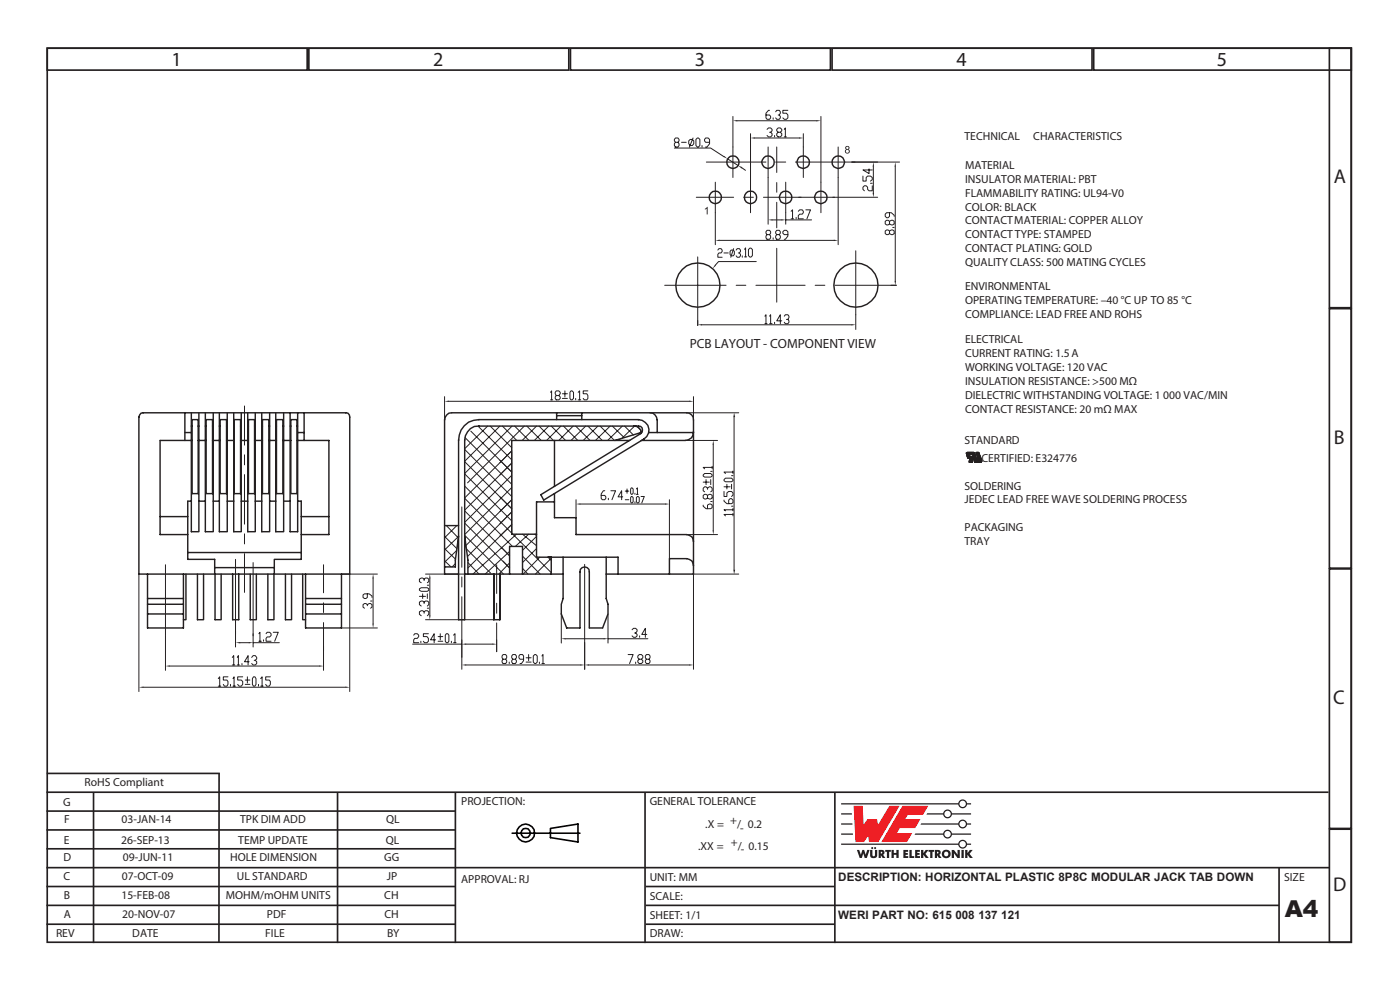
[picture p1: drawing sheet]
<svg xmlns="http://www.w3.org/2000/svg" width="297mm" height="210mm" viewBox="0 0 297 210" stroke-linecap="round" stroke-linejoin="round" font-family="sans-serif">
<defs><g id="words">
<text font-size="4.9" fill="#231f20" x="272.6" y="194.5">A4</text>
<g font-size="4.2" fill="#231f20">
<text x="36.4" y="14">1</text>
<text x="91.9" y="14">2</text>
<text x="147.4" y="14">3</text>
<text x="202.9" y="14">4</text>
<text x="258.2" y="14">5</text>
<text x="282.9" y="38.8">A</text>
<text x="282.9" y="94.1">B</text>
<text x="282.8" y="149.3">C</text>
<text x="282.8" y="189">D</text>
</g>
<text font-size="2.8" fill="#231f20" x="146.3" y="73.8">PCB LAYOUT - COMPONENT VIEW</text>
<g font-size="2.5" fill="#231f20">
<text x="204.6" y="29.8">TECHNICAL</text>
<text x="219.2" y="29.8">CHARACTERISTICS</text>
<text x="204.7" y="35.8">MATERIAL</text>
<text x="204.7" y="38.7">INSULATOR MATERIAL: PBT</text>
<text x="204.7" y="41.7">FLAMMABILITY RATING: UL94-V0</text>
<text x="204.7" y="44.7">COLOR: BLACK</text>
<text x="204.7" y="47.6">CONTACTMATERIAL: COPPER ALLOY</text>
<text x="204.7" y="50.6">CONTACT TYPE: STAMPED</text>
<text x="204.7" y="53.5">CONTACT PLATING: GOLD</text>
<text x="204.7" y="56.5">QUALITY CLASS: 500 MATING CYCLES</text>
<text x="204.7" y="61.5">ENVIRONMENTAL</text>
<text x="204.7" y="64.5">OPERATING TEMPERATURE: –40 °C UP TO 85 °C</text>
<text x="204.7" y="67.4">COMPLIANCE: LEAD FREEAND ROHS</text>
<text x="204.7" y="75.7">CURRENT RATING: 1.5A</text>
<text x="204.7" y="72.7">ELECTRICAL</text>
<text x="204.7" y="78.6">WORKING VOLTAGE: 120 VAC</text>
<text x="204.7" y="81.6">INSULATION RESISTANCE: &gt;500 MΩ</text>
<text x="204.7" y="84.6">DIELECTRIC WITHSTANDING VOLTAGE: 1 000 VAC/MIN</text>
<text x="204.7" y="87.5">CONTACT RESISTANCE: 20 mΩ MAX</text>
<text x="204.6" y="94.2">STANDARD</text>
<text x="208.2" y="97.9">CERTIFIED: E324776</text>
<text x="204.6" y="103.8">SOLDERING</text>
<text x="204.6" y="106.8">JEDEC LEAD FREE WAVE SOLDERING PROCESS</text>
<text x="204.6" y="112.7">PACKAGING</text>
<text x="204.6" y="115.7">TRAY</text>
<text x="17.9" y="166.8">RoHS Compliant</text>
<text x="13.4" y="171">G</text>
<text x="97.8" y="170.8">PROJECTION:</text>
<text x="137.8" y="170.8">GENERAL TOLERANCE</text>
<text x="13.5" y="179">E</text>
<text x="13.6" y="174.6">F</text>
<text x="25.7" y="179">26-SEP-13</text>
<text x="25.8" y="174.6">03-JAN-14</text>
<text x="50.5" y="179">TEMP UPDATE</text>
<text x="50.9" y="174.6">TPK DIM ADD</text>
<text x="81.9" y="179">QL</text>
<text x="81.9" y="174.6">QL</text>
<text x="149.6" y="175.6">.X =</text>
<text x="154.9" y="174.8">+</text>
<text x="155.1" y="179.4">+</text>
<text x="156.4" y="175.6">/ 0.2</text>
<text x="157" y="176.4">-</text>
<text x="13.5" y="182.7">D</text>
<text x="26.1" y="182.7">09-JUN-11</text>
<text x="48.8" y="182.7">HOLE DIMENSION</text>
<text x="81.5" y="182.7">GG</text>
<text x="148.1" y="180.2">.XX =</text>
<text x="156.5" y="180.2">/ 0.15</text>
<text x="157.2" y="181">-</text>
<text x="13.5" y="186.7">C</text>
<text x="13.5" y="190.8">B</text>
<text x="25.7" y="190.8">15-FEB-08</text>
<text x="25.9" y="186.7">07-OCT-09</text>
<text x="47.9" y="190.8">MOHM/mOHM UNITS</text>
<text x="50.2" y="186.7">UL STANDARD</text>
<text x="81.5" y="190.8">CH</text>
<text x="82.1" y="186.7">JP</text>
<text x="97.8" y="187.3">APPROVAL: RJ</text>
<text x="137.8" y="190.9">SCALE:</text>
<text x="137.8" y="186.8">UNIT: MM</text>
<text x="177.8" y="186.8">DESCRIPTION: HORIZONTAL PLASTIC 8P8C MODULAR JACK TAB DOWN</text>
<text x="272.4" y="186.8">SIZE</text>
<text x="13.5" y="194.8">A</text>
<text x="25.9" y="194.8">20-NOV-07</text>
<text x="56.6" y="194.8">PDF</text>
<text x="81.6" y="194.8">CH</text>
<text x="137.8" y="194.8">SHEET: 1/1</text>
<text x="177.8" y="194.8">WERI PART NO: 615</text>
<text x="202.7" y="194.8">008</text>
<text x="207.5" y="194.8">137</text>
<text x="212.4" y="194.8">121</text>
<text x="11.9" y="198.8">REV</text>
<text x="28.1" y="198.8">DATE</text>
<text x="56.3" y="198.8">FILE</text>
<text x="82.1" y="198.8">BY</text>
<text x="137.8" y="198.8">DRAW:</text>
</g>
</g></defs>
<!-- layer: Calque 1 -->
<g fill="none" stroke="#231f20" stroke-width=".35">
<path d="M10 10.2h276.7v189.7h-276.7zM10 10.2h55.2v4.7h-55.2zM65.5 10.2h55.2v4.7h-55.2zM121 10.2h55.2v4.7h-55.2zM176.5 10.2h55.2v4.7h-55.2zM232 10.2h54.7v4.7h-54.7zM282 10.2h4.7v55.1h-4.7zM282 65.5h4.7v55h-4.7zM282 120.7h4.7v55h-4.7zM9.8 168h272M9.8 172h86.7M9.8 176h86.7"/>
<path d="M9.9 164.1h36.7M19.8 168v32M46.5 164l-.1 36M71.6 168v32M96.6 168v32M136.8 168v32M177.1 168v32M282 175.9h4.7v24h-4.7zM9.8 192h86.7M9.8 196h86.7M9.8 180h86.7M9.8 184h272.2"/>
<path d="M9.8 188h86.7M137 192h134.3M137 196h40.1M137 188h40.1M271.3 184v16"/>
</g>
<g fill="none" stroke="#000" stroke-width=".34">
<path d="M108.6 176.7h14.4M116.8 175.7l5.8-.9v3.8l-5.8-.9z"/>
<circle cx="111.5" cy="176.7" r="1.88"/>
<circle cx="111.5" cy="176.7" r="1.02"/>
</g>
<g fill="#ee1d23">
<path d="M181.1 170.9h1.9l.2 4 .9-1.2h2l.2 1.3 2.4-4.1h2.1l-4.5 7.7h-1.9l-.2-1.3-.9 1.3h-1.8z"/>
<path d="M191.4 170.9h5.5l-1.1 1.9h-3.2l-.6 .9h3.3l-1.1 1.9h-3.3l-.6 1.1h3.2l-1.1 1.9h-5.4z"/>
</g>
<g fill="#231f20">
<path d="M181.8 180.3h.5l.3 1 .3-1h.4l.3 1 .4-1h.5l-.6 1.7h-.5l-.3-1-.3 1h-.4z"/>
<path d="M184.6 180.3h.5v1.2l.2 .1 .3-.1v-1.2h.5v1.1a.76 .76 0 0 1-.8 .6 .76 .76 0 0 1-.7-.6z"/>
<path d="M187.8 180.3h1.2v.4h-.4v1.3h-.5l.1-1.3h-.4z"/>
<path d="M189.1 180.3h.5v.6h.6v-.6h.5l-.1 1.7h-.4v-.7h-.6v.7h-.5z"/>
<path d="M191.6 180.3h1.1v.4h-.6v.2h.5v.4h-.5v.3h.6v.4h-1.1z"/>
<path d="M192.9 180.3h.5v1.3h.5v.4h-1z"/>
<path d="M194.1 180.3h1v.4h-.5v.2h.5v.4h-.5v.3h.6v.4h-1.1z"/>
<path d="M195.4 180.3h.5v.7l.5-.7h.6l-.7 .8 .7 .9h-.6l-.5-.7v.7h-.5z"/>
<path d="M197 180.3h1.2v.4h-.4v1.3h-.5v-1.3h-.3z"/>
<path d="M201.9 180.3h.5l.8 1-.1-1h.5v1.7h-.5l-.7-1.1v1.1h-.5z"/>
<path d="M204 180.3h.5v1.7h-.5z"/>
<path d="M204.7 180.3h.5v.7l.5-.7h.6l-.6 .8 .7 .9h-.6l-.6-.7v.7h-.5z"/>
<circle cx="185" cy="179.9" r=".22"/>
<circle cx="185.7" cy="179.9" r=".22"/>
</g>
<g fill="#231f20">
<path d="M186.9 180.7v.3h.2v-.2zM186.4 180.3h.5a.55 .55 0 0 1 .7 .3 .55 .55 0 0 1-.3 .7l.5 .7h-.5l-.4-.6v.6h-.5z" fill-rule="evenodd"/>
<path d="M198.8 180.7v.3h.2l.1-.2zM198.3 180.3h.6a.55 .55 0 0 1 .6 .3 .55 .55 0 0 1-.2 .7l.4 .7h-.5l-.4-.6v.6h-.5z" fill-rule="evenodd"/>
<path d="M200.3 181.2a.5 .5 0 0 0 1 0 .5 .5 0 0 0-1 0zM199.8 181.1a.95 .95 0 0 1 1.9 0 .95 .95 0 0 1-1.9 0z" fill-rule="evenodd"/>
</g>
<path d="M178.4 176.9h2.6M178.4 174.8h2.4M178.4 172.6h2.3" fill="none" stroke="#231f20" stroke-width=".27"/>
<g fill="#231f20">
<path d="M178.4 170.4h24.9a.94 .94 0 0 1 .9-.8 .94 .94 0 0 1 1 .8h.8v.2h-.8a.94 .94 0 0 1-1 .9 .94 .94 0 0 1-.9-.9h-24.9zM203.5 170.5a.7 .7 0 0 1 1.4 0 .7 .7 0 0 1-1.4 0z" fill-rule="evenodd"/>
<path d="M196.7 172.5h3.4a.94 .94 0 0 1 .9-.8 .94 .94 0 0 1 1 .8h4v.3h-4a.94 .94 0 0 1-1 .8 .94 .94 0 0 1-.9-.8h-3.6zM200.3 172.6a.7 .7 0 0 1 1.4 0 .7 .7 0 0 1-1.4 0z" fill-rule="evenodd"/>
<path d="M195.4 174.7h7.9a.94 .94 0 0 1 .9-.9 .94 .94 0 0 1 1 .9h.8v.2h-.8a.94 .94 0 0 1-1 .8 .94 .94 0 0 1-.9-.8h-8zM203.5 174.8a.7 .7 0 0 1 1.4 0 .7 .7 0 0 1-1.4 0z" fill-rule="evenodd"/>
<path d="M194.2 176.8h5.9a.94 .94 0 0 1 .9-.8 .94 .94 0 0 1 1 .8h4v.3h-4a.94 .94 0 0 1-1 .8 .94 .94 0 0 1-.9-.8h-6.1zM200.3 176.9a.7 .7 0 0 1 1.4 0 .7 .7 0 0 1-1.4 0z" fill-rule="evenodd"/>
<path d="M178.4 178.9h24.9a.94 .94 0 0 1 .9-.8 .94 .94 0 0 1 1 .8h.8v.3h-.8a.94 .94 0 0 1-1 .8 .94 .94 0 0 1-.9-.8h-24.9zM203.5 179.1a.7 .7 0 0 1 1.4 0 .7 .7 0 0 1-1.4 0z" fill-rule="evenodd"/>
</g>
<g fill="none" stroke="#231f20" stroke-width=".21">
<path d="M163 31.2v6.5M164.8 31.2v5.4M164.8 38.7v2.1M170.4 31.2v6.5M148 54.5v14.5M164.8 42.9v5.4M141 60.5h13M148.9 68.9h31.7M156.2 60.5h2M160.4 60.5h10.4M172.9 60.5h2.1M177.1 60.5h13.1"/>
<path d="M181.5 66.8v3.1"/>
</g>
<g fill="#231f20">
<path d="M180.6 68.7l.9 .2-.9 .1z"/>
<path d="M148 68.9l.9-.2v.3z"/>
</g>
<path d="M180.7 34.4h5.5M185.3 35.4v5.5M176.7 41.8h9.5M162.3 67.1l.2-.3v1.9M162.3 68.7h.4M163.3 67.1l.2-.3v1.9M163.3 68.7h.5M164.3 68.4v.3M165.8 68.1h-1l.7-1.3v1.9M166.4 67.1l.2-.3h.5l.3 .3-.3 .7h-.3M167.1 67.8l.3 .3v.3l-.3 .3h-.5l-.2-.3" fill="none" stroke="#231f20" stroke-width=".21"/>
<g fill="#231f20">
<path d="M185.1 40.9h.3l-.1 .9z"/>
<path d="M185.3 34.4l.1 1h-.3z"/>
</g>
<path d="M180.7 34.4h10.1M183.1 37.3v1.1h.7v-.7l.3-.4h.6l.3 .4v.4l-.3 .3M184.4 35.8v1l-1.3-.7h1.9M184.7 38.9h.3M185 39.4v1.1h-.6l-.3-.3v-.5l-.3-.3h-.4l-.3 .3v.5l.3 .3M189.9 35.4v24.2M189 60.5h1.2" fill="none" stroke="#231f20" stroke-width=".21"/>
<g fill="#231f20">
<path d="M189.9 34.4l.2 1h-.3z"/>
<path d="M189.8 59.6h.3l-.2 .9z"/>
</g>
<path d="M159.2 28.4v16.7M160.1 29.3h9.4M166.7 38.6v6.5M170.4 28.4v2.8M147.7 41.8h7.9M157.8 41.8h2M162 41.8h15M188.7 45.1v.8l-.3 .3h-.3l-.3-.3v-.5l.3-.3h1l.6 .6v.2M188.7 49l.4-.2h.3l.3 .2v.5l-.3 .3h-.3l-.4-.3v-.5l-.3-.2h-.3l-.3 .2v.5l.3 .3h.3l.3-.3M188.7 47l.4-.3h.3l.3 .3v.5l-.3 .2h-.3l-.4-.2v-.5l-.3-.3h-.3l-.3 .3v.5l.3 .2h.3l.3-.2M189.4 48.2h.3" fill="none" stroke="#231f20" stroke-width=".21"/>
<g fill="#231f20">
<path d="M159.2 29.3l.9-.2v.3z"/>
<path d="M169.5 29.1l.9 .2-.9 .1z"/>
</g>
<path d="M162.7 27.4l.3-.3h.5l.3 .3v.3l-.3 .4h-.2M163 37.7v9.9M163.5 28.1l.3 .3v.3l-.3 .3h-.5l-.3-.3M164.3 28.7v.3M165.1 28.1l-.3-.4v-.3l.3-.3h.4l.3 .3v.3l-.3 .4h-.4l-.3 .3v.3l.3 .3h.4l.3-.3v-.3l-.3-.3M166.4 27.4l.2-.3v1.9M166.4 29h.4M163.9 46.6h1.9M166.7 46.6h5.5M166.7 45.1v2.5" fill="none" stroke="#231f20" stroke-width=".21"/>
<g fill="#231f20">
<path d="M163 46.6l.9-.1v.3z"/>
<path d="M165.8 46.5l.9 .1-.9 .2z"/>
</g>
<g fill="none" stroke="#231f20" stroke-width=".21">
<path d="M149.8 34.4h12.7M151.8 38.6v6.5M155.5 31.2v6.5M164.6 34.4h2.1M168.7 34.4h12.7M174.2 38.6v6.5M177.8 31.2v6.5M160.4 55.5h-8l-.6 .7M167.8 44.8l.3-.3v1.9M167.8 46.4h.6M168.9 46.1v.3M169.4 44.8l.3-.3h.5l.2 .3v.3l-.2 .3h-.5l-.3 .3v.7h1"/>
<path d="M171 44.5h.9l-.7 1.9M181.5 53.2v13.6"/>
</g>
<g fill="none" stroke="#231f20" stroke-width=".3">
<circle cx="155.5" cy="34.4" r="1.32"/>
<circle cx="162.9" cy="34.4" r="1.32"/>
<circle cx="170.4" cy="34.4" r="1.34"/>
<circle cx="177.8" cy="34.4" r="1.34"/>
<circle cx="151.7" cy="41.9" r="1.32"/>
<circle cx="159.2" cy="41.9" r="1.32"/>
<circle cx="166.6" cy="41.9" r="1.34"/>
<circle cx="174.1" cy="41.9" r="1.34"/>
<circle cx="148" cy="60.5" r="4.7"/>
<circle cx="181.6" cy="60.5" r="4.7"/>
</g>
<path d="M151.7 56.2l.2 .1-.8 .7z" fill="#231f20"/>
<path d="M155.5 24.7v6.5M156.4 25.6h16.8M174.2 24.7v13.9M152.3 53l.2-.3h.5l.2 .3v.4l-.2 .3h-.5l-.2 .3v.6h.9M153.6 53.7h.9M155.1 53h.5l.2 .4v.6l-.2 .3h-.5l-.2-.3v-.6zM155.6 52.7l-.6 1.9M156.2 53l.2-.3h.5l.2 .3v.4l-.2 .3h-.3M156.9 53.7l.2 .3v.3l-.2 .3h-.5l-.2-.3M157.5 54.3v.3M147.9 60.5h.2M148 60.4v.2" fill="none" stroke="#231f20" stroke-width=".21"/>
<g fill="#231f20">
<path d="M155.5 25.6l.9-.1v.3z"/>
<path d="M173.2 25.5l1 .1-1 .2z"/>
</g>
<path d="M163.3 23.4h-.3l-.5 .6v1l.2 .3h.6l.2-.3v-.3l-.2-.3h-.8M164 25v.3M164.6 23.7l.2-.3h.5l.2 .3v.3l-.2 .4h-.2M165.3 24.4l.2 .3v.3l-.2 .3h-.5l-.2-.3M167.1 23.4h-1v.6h.7l.3 .4v.6l-.3 .3h-.4l-.3-.3M177.8 37.7v14.2M151.8 45.1v6.8M152.7 51h24.2" fill="none" stroke="#231f20" stroke-width=".21"/>
<g fill="#231f20">
<path d="M151.8 51l.9-.2v.3z"/>
<path d="M176.9 50.8l.9 .2-.9 .1z"/>
</g>
<g fill="none" stroke="#231f20" stroke-width=".21">
<path d="M143.1 31.4h7.7l2.8 1.8M143.3 30.2l-.2-.3v-.3l.2-.3h.5l.3 .3v.3l-.3 .3h-.5l-.2 .3v.4l.2 .3h.5l.3-.3v-.4l-.3-.3M144.6 30.2h1M146.4 29.6h.5l.3 .3v.6l-.3 .4h-.5l-.3-.4v-.6zM147 29.3l-.7 1.9M147.6 29.6l.3-.3h.3l.3 .3v1.3l-.3 .3h-.3l-.3-.3zM148.9 30.9v.3M150.5 30.2h-.8l-.2-.3v-.3l.2-.3h.5l.3 .3v.9l-.5 .7h-.3M154.3 33.7l2.3 1.4M157.4 35.6l.8 .5M162.7 49.8l-.2-.3v-.3l.2-.3h.6l.2 .3v.3l-.2 .3h-.6l-.2 .3v.4l.2 .3h.6l.2-.3v-.4l-.2-.3M164 50.5v.3"/>
<path d="M164.8 49.8l-.2-.3v-.3l.2-.3h.5l.2 .3v.3l-.2 .3h-.5l-.2 .3v.4l.2 .3h.5l.2-.3v-.4l-.2-.3M164.8 52.7v11.4M167.1 49.8h-.7l-.3-.3v-.3l.3-.3h.4l.3 .3v.9l-.5 .7h-.2"/>
</g>
<g fill="#231f20">
<path d="M156.6 35.1l.9 .3-.2 .3z"/>
<path d="M153.7 33.1l.6 .6-.8-.4z"/>
</g>
<g fill="#231f20">
<path d="M149.5 44.3l.6-.4v1.6h-.2v-1.3l-.4 .3z"/>
<path d="M179.5 31.4a.26 .26 0 0 0 .5 0 .26 .26 0 0 0-.5 0zM179.4 32.1a.35 .35 0 0 0 .7 0 .35 .35 0 0 0-.7 0zM179.4 31.1a.43 .43 0 0 1 .7-.1 .43 .43 0 0 1-.1 .7 .47 .47 0 0 1 .1 .7 .47 .47 0 0 1-.7 0 .47 .47 0 0 1 .1-.7l-.2-.2z"/>
<path d="M205.1 96l-.1 .2zM205.7 96.4h.6zM207.2 97.3h.2zM206.8 98h1.3zM206.4 97.4l-.1 .6zM206.4 97.3l.1 .1zM206.5 97.4l.3 .6zM205.3 97.1l.4 .1zM205.7 97.3v.7zM205.7 98h.6zM205.8 96.8h.6zM208.3 97.7l-.2 .3h.2z"/>
</g>
<path d="M205.1 96l-.1 .2M205.3 97.1l.4 .2v.7h.6l.1-.7 .4 .7h1.3h.2v-.3M205.8 96.8h.1M206.3 96.4h-.6M206.4 96.8h-.6M207.1 96l-.1 .1M207.1 97.3h.4" fill="none" stroke="#231f20" stroke-width=".21"/>
<path d="M205.2 96h1.4z" fill="#231f20"/>
<path d="M205.2 96h1.4" fill="none" stroke="#231f20" stroke-width=".21"/>
<path d="M207.1 96h.5z" fill="#231f20"/>
<path d="M207.1 96h.5" fill="none" stroke="#231f20" stroke-width=".21"/>
<path d="M205.1 96h1.5z" fill="#231f20"/>
<path d="M205.2 96h1.4" fill="none" stroke="#231f20" stroke-width=".21"/>
<path d="M205.2 96h1.4z" fill="#231f20"/>
<path d="M205.2 96h1.4" fill="none" stroke="#231f20" stroke-width=".21"/>
<path d="M207.1 96h.5z" fill="#231f20"/>
<path d="M207.1 96h.5" fill="none" stroke="#231f20" stroke-width=".21"/>
<path d="M207.1 96h.5z" fill="#231f20"/>
<path d="M207.1 96h.5" fill="none" stroke="#231f20" stroke-width=".21"/>
<path d="M205.1 96h1.5z" fill="#231f20"/>
<path d="M205.1 96h1.5" fill="none" stroke="#231f20" stroke-width=".21"/>
<path d="M205.1 96h1.5z" fill="#231f20"/>
<path d="M205.1 96h1.5" fill="none" stroke="#231f20" stroke-width=".21"/>
<path d="M207.1 96h.5z" fill="#231f20"/>
<path d="M207.1 96h.5" fill="none" stroke="#231f20" stroke-width=".21"/>
<path d="M207.1 96h.5z" fill="#231f20"/>
<path d="M207.1 96h.5" fill="none" stroke="#231f20" stroke-width=".21"/>
<path d="M205.1 96h1.6z" fill="#231f20"/>
<path d="M205.1 96h1.6" fill="none" stroke="#231f20" stroke-width=".21"/>
<path d="M205.1 96h1.6z" fill="#231f20"/>
<path d="M205.1 96h1.6" fill="none" stroke="#231f20" stroke-width=".21"/>
<path d="M207.1 96h.5z" fill="#231f20"/>
<path d="M207.1 96h.5" fill="none" stroke="#231f20" stroke-width=".21"/>
<path d="M207.1 96h.5z" fill="#231f20"/>
<path d="M207.1 96h.5" fill="none" stroke="#231f20" stroke-width=".21"/>
<path d="M205.1 96h1.6z" fill="#231f20"/>
<path d="M205.1 96h1.6" fill="none" stroke="#231f20" stroke-width=".21"/>
<path d="M205.1 96h1.6z" fill="#231f20"/>
<path d="M205.1 96h1.6" fill="none" stroke="#231f20" stroke-width=".21"/>
<path d="M207.1 96h.5z" fill="#231f20"/>
<path d="M207.1 96h.5" fill="none" stroke="#231f20" stroke-width=".21"/>
<path d="M207.1 96h.5z" fill="#231f20"/>
<path d="M207.1 96h.5" fill="none" stroke="#231f20" stroke-width=".21"/>
<path d="M205.1 96h1.6z" fill="#231f20"/>
<path d="M205.1 96h1.6" fill="none" stroke="#231f20" stroke-width=".21"/>
<path d="M205.1 96h1.6z" fill="#231f20"/>
<path d="M205.1 96h1.6" fill="none" stroke="#231f20" stroke-width=".21"/>
<path d="M207.1 96h.6z" fill="#231f20"/>
<path d="M207.1 96h.6" fill="none" stroke="#231f20" stroke-width=".21"/>
<path d="M207.1 96h.6z" fill="#231f20"/>
<path d="M207.1 96h.6" fill="none" stroke="#231f20" stroke-width=".21"/>
<path d="M205.1 96h1.6z" fill="#231f20"/>
<path d="M205.1 96h1.6" fill="none" stroke="#231f20" stroke-width=".21"/>
<path d="M205.1 96h1.6z" fill="#231f20"/>
<path d="M205.1 96h1.6" fill="none" stroke="#231f20" stroke-width=".21"/>
<path d="M207.1 96h.6z" fill="#231f20"/>
<path d="M207.1 96h.6" fill="none" stroke="#231f20" stroke-width=".21"/>
<path d="M207.1 96h.6z" fill="#231f20"/>
<path d="M207.1 96h.6" fill="none" stroke="#231f20" stroke-width=".21"/>
<path d="M205.1 96l1.6 .1z" fill="#231f20"/>
<path d="M205.1 96l1.6 .1" fill="none" stroke="#231f20" stroke-width=".21"/>
<path d="M205.1 96l1.6 .1z" fill="#231f20"/>
<path d="M205.1 96l1.6 .1" fill="none" stroke="#231f20" stroke-width=".21"/>
<path d="M207.1 96l.6 .1z" fill="#231f20"/>
<path d="M207.1 96l.6 .1" fill="none" stroke="#231f20" stroke-width=".21"/>
<path d="M207.1 96l.6 .1z" fill="#231f20"/>
<path d="M207.1 96l.6 .1" fill="none" stroke="#231f20" stroke-width=".21"/>
<path d="M205 96.1h1.7z" fill="#231f20"/>
<path d="M205 96.1h1.7" fill="none" stroke="#231f20" stroke-width=".21"/>
<path d="M205 96.1h1.7z" fill="#231f20"/>
<path d="M205 96.1h1.7" fill="none" stroke="#231f20" stroke-width=".21"/>
<path d="M207 96.1h.7z" fill="#231f20"/>
<path d="M207 96.1h.7" fill="none" stroke="#231f20" stroke-width=".21"/>
<path d="M207 96.1h.7z" fill="#231f20"/>
<path d="M207 96.1h.7" fill="none" stroke="#231f20" stroke-width=".21"/>
<path d="M205 96.1h1.7z" fill="#231f20"/>
<path d="M205 96.1h1.7" fill="none" stroke="#231f20" stroke-width=".21"/>
<path d="M205 96.1h1.7z" fill="#231f20"/>
<path d="M205 96.1h1.7" fill="none" stroke="#231f20" stroke-width=".21"/>
<path d="M207 96.1h.7z" fill="#231f20"/>
<path d="M207 96.1h.7" fill="none" stroke="#231f20" stroke-width=".21"/>
<path d="M207 96.1h.7z" fill="#231f20"/>
<path d="M207 96.1h.7" fill="none" stroke="#231f20" stroke-width=".21"/>
<path d="M205 96.1l1.8 .1z" fill="#231f20"/>
<path d="M205 96.1l1.8 .1" fill="none" stroke="#231f20" stroke-width=".21"/>
<path d="M205 96.1l1.8 .1z" fill="#231f20"/>
<path d="M205 96.1l1.8 .1" fill="none" stroke="#231f20" stroke-width=".21"/>
<path d="M207.1 96.1l.6 .1z" fill="#231f20"/>
<path d="M207.1 96.1l.6 .1" fill="none" stroke="#231f20" stroke-width=".21"/>
<path d="M207.1 96.1l.6 .1z" fill="#231f20"/>
<path d="M207.1 96.1l.6 .1" fill="none" stroke="#231f20" stroke-width=".21"/>
<path d="M205 96.2h1.8z" fill="#231f20"/>
<path d="M205 96.2h1.8" fill="none" stroke="#231f20" stroke-width=".21"/>
<path d="M205 96.2h1.8z" fill="#231f20"/>
<path d="M205 96.2h1.8" fill="none" stroke="#231f20" stroke-width=".21"/>
<path d="M207.1 96.2h.6z" fill="#231f20"/>
<path d="M207.1 96.2h.6" fill="none" stroke="#231f20" stroke-width=".21"/>
<path d="M207.1 96.2h.6z" fill="#231f20"/>
<path d="M207.1 96.2h.6" fill="none" stroke="#231f20" stroke-width=".21"/>
<path d="M205 96.2l1.8 .2h-1.8z" fill="#231f20"/>
<path d="M205 96.2v.2h1.8" fill="none" stroke="#231f20" stroke-width=".21"/>
<path d="M205 96.2h1.8v.2z" fill="#231f20"/>
<path d="M205 96.2h1.8v.2" fill="none" stroke="#231f20" stroke-width=".21"/>
<path d="M207.1 96.2l.7 .2h-.6z" fill="#231f20"/>
<path d="M207.1 96.2l.1 .2h.6" fill="none" stroke="#231f20" stroke-width=".21"/>
<path d="M207.1 96.2h.6l.1 .2z" fill="#231f20"/>
<path d="M207.1 96.2h.6l.1 .2" fill="none" stroke="#231f20" stroke-width=".21"/>
<path d="M205.7 96.4h.6z" fill="#231f20"/>
<path d="M205.7 96.4h.6" fill="none" stroke="#231f20" stroke-width=".21"/>
<path d="M205 96.4h.7z" fill="#231f20"/>
<path d="M205 96.4h.7" fill="none" stroke="#231f20" stroke-width=".21"/>
<path d="M205 96.4h.7z" fill="#231f20"/>
<path d="M205 96.4h.7" fill="none" stroke="#231f20" stroke-width=".21"/>
<path d="M206.3 96.4h.5z" fill="#231f20"/>
<path d="M206.3 96.4h.5" fill="none" stroke="#231f20" stroke-width=".21"/>
<path d="M206.3 96.4h.5z" fill="#231f20"/>
<path d="M206.3 96.4h.5" fill="none" stroke="#231f20" stroke-width=".21"/>
<path d="M207.2 96.4h.6z" fill="#231f20"/>
<path d="M207.2 96.4h.6" fill="none" stroke="#231f20" stroke-width=".21"/>
<path d="M207.2 96.4h.6z" fill="#231f20"/>
<path d="M207.2 96.4h.6" fill="none" stroke="#231f20" stroke-width=".21"/>
<path d="M205 96.4h.7z" fill="#231f20"/>
<path d="M205 96.4h.7" fill="none" stroke="#231f20" stroke-width=".21"/>
<path d="M205 96.4h.7z" fill="#231f20"/>
<path d="M205 96.4h.7" fill="none" stroke="#231f20" stroke-width=".21"/>
<path d="M206.3 96.4h.5z" fill="#231f20"/>
<path d="M206.3 96.4h.5" fill="none" stroke="#231f20" stroke-width=".21"/>
<path d="M206.3 96.4h.5z" fill="#231f20"/>
<path d="M206.3 96.4h.5" fill="none" stroke="#231f20" stroke-width=".21"/>
<path d="M207.2 96.4h.6z" fill="#231f20"/>
<path d="M207.2 96.4h.6" fill="none" stroke="#231f20" stroke-width=".21"/>
<path d="M207.2 96.4h.6z" fill="#231f20"/>
<path d="M207.2 96.4h.6" fill="none" stroke="#231f20" stroke-width=".21"/>
<path d="M205 96.4h.7z" fill="#231f20"/>
<path d="M205 96.4h.7" fill="none" stroke="#231f20" stroke-width=".21"/>
<path d="M205 96.4h.7z" fill="#231f20"/>
<path d="M205 96.4h.7" fill="none" stroke="#231f20" stroke-width=".21"/>
<path d="M206.3 96.4h.6z" fill="#231f20"/>
<path d="M206.3 96.4h.6" fill="none" stroke="#231f20" stroke-width=".21"/>
<path d="M206.3 96.4h.6z" fill="#231f20"/>
<path d="M206.3 96.4h.6" fill="none" stroke="#231f20" stroke-width=".21"/>
<path d="M207.2 96.4h.6z" fill="#231f20"/>
<path d="M207.2 96.4h.6" fill="none" stroke="#231f20" stroke-width=".21"/>
<path d="M207.2 96.4h.6z" fill="#231f20"/>
<path d="M207.2 96.4h.6" fill="none" stroke="#231f20" stroke-width=".21"/>
<path d="M205 96.4h.7z" fill="#231f20"/>
<path d="M205 96.4h.7" fill="none" stroke="#231f20" stroke-width=".21"/>
<path d="M205 96.4h.7z" fill="#231f20"/>
<path d="M205 96.4h.7" fill="none" stroke="#231f20" stroke-width=".21"/>
<path d="M206.3 96.4h.6z" fill="#231f20"/>
<path d="M206.3 96.4h.6" fill="none" stroke="#231f20" stroke-width=".21"/>
<path d="M206.3 96.4h.6z" fill="#231f20"/>
<path d="M206.3 96.4h.6" fill="none" stroke="#231f20" stroke-width=".21"/>
<path d="M207.2 96.4h.6z" fill="#231f20"/>
<path d="M207.2 96.4h.6" fill="none" stroke="#231f20" stroke-width=".21"/>
<path d="M207.2 96.4h.6z" fill="#231f20"/>
<path d="M207.2 96.4h.6" fill="none" stroke="#231f20" stroke-width=".21"/>
<path d="M205 96.4h.7z" fill="#231f20"/>
<path d="M205 96.4h.7" fill="none" stroke="#231f20" stroke-width=".21"/>
<path d="M205 96.4h.7z" fill="#231f20"/>
<path d="M205 96.4h.7" fill="none" stroke="#231f20" stroke-width=".21"/>
<path d="M206.3 96.4h.6z" fill="#231f20"/>
<path d="M206.3 96.4h.6" fill="none" stroke="#231f20" stroke-width=".21"/>
<path d="M206.3 96.4h.6z" fill="#231f20"/>
<path d="M206.3 96.4h.6" fill="none" stroke="#231f20" stroke-width=".21"/>
<path d="M207.2 96.4h.6z" fill="#231f20"/>
<path d="M207.2 96.4h.6" fill="none" stroke="#231f20" stroke-width=".21"/>
<path d="M207.2 96.4h.6z" fill="#231f20"/>
<path d="M207.2 96.4h.6" fill="none" stroke="#231f20" stroke-width=".21"/>
<path d="M205.1 96.4l.7 .4h-.7z" fill="#231f20"/>
<path d="M205.1 96.4v.4h.7" fill="none" stroke="#231f20" stroke-width=".21"/>
<path d="M205.1 96.4h.6l.1 .4z" fill="#231f20"/>
<path d="M205.1 96.4h.6l.1 .4" fill="none" stroke="#231f20" stroke-width=".21"/>
<path d="M206.3 96.4l.7 .4h-.6z" fill="#231f20"/>
<path d="M206.3 96.4l.1 .4h.6" fill="none" stroke="#231f20" stroke-width=".21"/>
<path d="M206.3 96.4h.6l.1 .4z" fill="#231f20"/>
<path d="M206.3 96.4h.6l.1 .4" fill="none" stroke="#231f20" stroke-width=".21"/>
<path d="M207.2 96.4l.7 .4h-.6z" fill="#231f20"/>
<path d="M207.2 96.4l.1 .4h.6" fill="none" stroke="#231f20" stroke-width=".21"/>
<path d="M207.2 96.4h.6l.1 .4z" fill="#231f20"/>
<path d="M207.2 96.4h.6l.1 .4" fill="none" stroke="#231f20" stroke-width=".21"/>
<path d="M205.1 96.8h.7z" fill="#231f20"/>
<path d="M205.1 96.8h.7" fill="none" stroke="#231f20" stroke-width=".21"/>
<path d="M205.1 96.8h.7z" fill="#231f20"/>
<path d="M205.1 96.8h.7" fill="none" stroke="#231f20" stroke-width=".21"/>
<path d="M206.4 96.8h.6z" fill="#231f20"/>
<path d="M206.4 96.8h.6" fill="none" stroke="#231f20" stroke-width=".21"/>
<path d="M206.4 96.8h.6z" fill="#231f20"/>
<path d="M206.4 96.8h.6" fill="none" stroke="#231f20" stroke-width=".21"/>
<path d="M207.3 96.8h.6z" fill="#231f20"/>
<path d="M207.3 96.8h.6" fill="none" stroke="#231f20" stroke-width=".21"/>
<path d="M207.3 96.8h.6z" fill="#231f20"/>
<path d="M207.3 96.8h.6" fill="none" stroke="#231f20" stroke-width=".21"/>
<path d="M205.2 96.8h.6z" fill="#231f20"/>
<path d="M205.2 96.8h.6" fill="none" stroke="#231f20" stroke-width=".21"/>
<path d="M205.2 96.8h.6z" fill="#231f20"/>
<path d="M205.2 96.8h.6" fill="none" stroke="#231f20" stroke-width=".21"/>
<path d="M206.4 96.8h.6z" fill="#231f20"/>
<path d="M206.4 96.8h.6" fill="none" stroke="#231f20" stroke-width=".21"/>
<path d="M206.4 96.8h.6z" fill="#231f20"/>
<path d="M206.4 96.8h.6" fill="none" stroke="#231f20" stroke-width=".21"/>
<path d="M207.3 96.8h.6z" fill="#231f20"/>
<path d="M207.3 96.8h.6" fill="none" stroke="#231f20" stroke-width=".21"/>
<path d="M207.3 96.8h.6z" fill="#231f20"/>
<path d="M207.3 96.8h.6" fill="none" stroke="#231f20" stroke-width=".21"/>
<path d="M205.2 96.8h.6z" fill="#231f20"/>
<path d="M205.2 96.8h.6" fill="none" stroke="#231f20" stroke-width=".21"/>
<path d="M205.2 96.8h.6z" fill="#231f20"/>
<path d="M205.2 96.8h.6" fill="none" stroke="#231f20" stroke-width=".21"/>
<path d="M206.4 96.8h.6z" fill="#231f20"/>
<path d="M206.4 96.8h.6" fill="none" stroke="#231f20" stroke-width=".21"/>
<path d="M206.4 96.8h.6z" fill="#231f20"/>
<path d="M206.4 96.8h.6" fill="none" stroke="#231f20" stroke-width=".21"/>
<path d="M207.3 96.8h.6z" fill="#231f20"/>
<path d="M207.3 96.8h.6" fill="none" stroke="#231f20" stroke-width=".21"/>
<path d="M207.3 96.8h.6z" fill="#231f20"/>
<path d="M207.3 96.8h.6" fill="none" stroke="#231f20" stroke-width=".21"/>
<path d="M205.2 96.8h.6z" fill="#231f20"/>
<path d="M205.2 96.8h.6" fill="none" stroke="#231f20" stroke-width=".21"/>
<path d="M205.2 96.8h.6z" fill="#231f20"/>
<path d="M205.2 96.8h.6" fill="none" stroke="#231f20" stroke-width=".21"/>
<path d="M206.4 96.8h.6z" fill="#231f20"/>
<path d="M206.4 96.8h.6" fill="none" stroke="#231f20" stroke-width=".21"/>
<path d="M206.4 96.8h.6z" fill="#231f20"/>
<path d="M206.4 96.8h.6" fill="none" stroke="#231f20" stroke-width=".21"/>
<path d="M207.3 96.8h.6z" fill="#231f20"/>
<path d="M207.3 96.8h.6" fill="none" stroke="#231f20" stroke-width=".21"/>
<path d="M207.3 96.8h.6z" fill="#231f20"/>
<path d="M207.3 96.8h.6" fill="none" stroke="#231f20" stroke-width=".21"/>
<path d="M205.2 96.8h.6z" fill="#231f20"/>
<path d="M205.2 96.8h.6" fill="none" stroke="#231f20" stroke-width=".21"/>
<path d="M205.2 96.8h.6z" fill="#231f20"/>
<path d="M205.2 96.8h.6" fill="none" stroke="#231f20" stroke-width=".21"/>
<path d="M206.4 96.8h.6z" fill="#231f20"/>
<path d="M206.4 96.8h.6" fill="none" stroke="#231f20" stroke-width=".21"/>
<path d="M206.4 96.8h.6z" fill="#231f20"/>
<path d="M206.4 96.8h.6" fill="none" stroke="#231f20" stroke-width=".21"/>
<path d="M207.3 96.8h.7z" fill="#231f20"/>
<path d="M207.3 96.8h.7" fill="none" stroke="#231f20" stroke-width=".21"/>
<path d="M207.3 96.8h.7z" fill="#231f20"/>
<path d="M207.3 96.8h.7" fill="none" stroke="#231f20" stroke-width=".21"/>
<path d="M205.8 96.8h.6z" fill="#231f20"/>
<path d="M205.8 96.8h.6" fill="none" stroke="#231f20" stroke-width=".21"/>
<path d="M205.2 96.8l1.9 .3h-1.8z" fill="#231f20"/>
<path d="M205.2 96.8l.1 .3h1.8" fill="none" stroke="#231f20" stroke-width=".21"/>
<path d="M205.2 96.8h1.8l.1 .3z" fill="#231f20"/>
<path d="M205.2 96.8h1.8l.1 .3" fill="none" stroke="#231f20" stroke-width=".21"/>
<path d="M207.3 96.8l.8 .3h-.7z" fill="#231f20"/>
<path d="M207.3 96.8l.1 .3h.7" fill="none" stroke="#231f20" stroke-width=".21"/>
<path d="M207.3 96.8h.7l.1 .3z" fill="#231f20"/>
<path d="M207.3 96.8h.7l.1 .3" fill="none" stroke="#231f20" stroke-width=".21"/>
<path d="M205.3 97.1l1.8 .1z" fill="#231f20"/>
<path d="M205.3 97.1l1.8 .1" fill="none" stroke="#231f20" stroke-width=".21"/>
<path d="M205.3 97.1l1.8 .1z" fill="#231f20"/>
<path d="M205.3 97.1l1.8 .1" fill="none" stroke="#231f20" stroke-width=".21"/>
<path d="M207.4 97.1l.7 .1z" fill="#231f20"/>
<path d="M207.4 97.1l.7 .1" fill="none" stroke="#231f20" stroke-width=".21"/>
<path d="M207.4 97.1l.7 .1z" fill="#231f20"/>
<path d="M207.4 97.1l.7 .1" fill="none" stroke="#231f20" stroke-width=".21"/>
<path d="M205.3 97.2h1.8z" fill="#231f20"/>
<path d="M205.3 97.2h1.8" fill="none" stroke="#231f20" stroke-width=".21"/>
<path d="M205.3 97.2h1.8z" fill="#231f20"/>
<path d="M205.3 97.2h1.8" fill="none" stroke="#231f20" stroke-width=".21"/>
<path d="M207.4 97.2h.7z" fill="#231f20"/>
<path d="M207.4 97.2h.7" fill="none" stroke="#231f20" stroke-width=".21"/>
<path d="M207.4 97.2h.7z" fill="#231f20"/>
<path d="M207.4 97.2h.7" fill="none" stroke="#231f20" stroke-width=".21"/>
<path d="M205.4 97.2h1.7z" fill="#231f20"/>
<path d="M205.4 97.2h1.7" fill="none" stroke="#231f20" stroke-width=".21"/>
<path d="M205.4 97.2h1.7z" fill="#231f20"/>
<path d="M205.4 97.2h1.7" fill="none" stroke="#231f20" stroke-width=".21"/>
<path d="M207.5 97.2h.6z" fill="#231f20"/>
<path d="M207.5 97.2h.6" fill="none" stroke="#231f20" stroke-width=".21"/>
<path d="M207.5 97.2h.6z" fill="#231f20"/>
<path d="M207.5 97.2h.6" fill="none" stroke="#231f20" stroke-width=".21"/>
<path d="M205.5 97.2h.2z" fill="#231f20"/>
<path d="M205.5 97.2h.2" fill="none" stroke="#231f20" stroke-width=".21"/>
<path d="M205.7 97.2l1.4 .1z" fill="#231f20"/>
<path d="M205.7 97.2l1.4 .1" fill="none" stroke="#231f20" stroke-width=".21"/>
<path d="M205.7 97.2l1.4 .1z" fill="#231f20"/>
<path d="M205.7 97.2l1.4 .1" fill="none" stroke="#231f20" stroke-width=".21"/>
<path d="M207.5 97.2l.6 .1z" fill="#231f20"/>
<path d="M207.5 97.2l.6 .1" fill="none" stroke="#231f20" stroke-width=".21"/>
<path d="M207.5 97.2l.6 .1z" fill="#231f20"/>
<path d="M207.5 97.2l.6 .1" fill="none" stroke="#231f20" stroke-width=".21"/>
<path d="M205.7 97.3h1.4z" fill="#231f20"/>
<path d="M205.7 97.3h1.4" fill="none" stroke="#231f20" stroke-width=".21"/>
<path d="M205.7 97.3h1.4z" fill="#231f20"/>
<path d="M205.7 97.3h1.4" fill="none" stroke="#231f20" stroke-width=".21"/>
<path d="M207.5 97.3h.6z" fill="#231f20"/>
<path d="M207.5 97.3h.6" fill="none" stroke="#231f20" stroke-width=".21"/>
<path d="M207.5 97.3h.6z" fill="#231f20"/>
<path d="M207.5 97.3h.6" fill="none" stroke="#231f20" stroke-width=".21"/>
<path d="M205.7 97.3h1.4z" fill="#231f20"/>
<path d="M205.7 97.3h1.4" fill="none" stroke="#231f20" stroke-width=".21"/>
<path d="M205.7 97.3h1.4z" fill="#231f20"/>
<path d="M205.7 97.3h1.4" fill="none" stroke="#231f20" stroke-width=".21"/>
<path d="M207.5 97.3h.6z" fill="#231f20"/>
<path d="M207.5 97.3h.6" fill="none" stroke="#231f20" stroke-width=".21"/>
<path d="M207.5 97.3h.6z" fill="#231f20"/>
<path d="M207.5 97.3h.6" fill="none" stroke="#231f20" stroke-width=".21"/>
<path d="M205.7 97.3h1.4z" fill="#231f20"/>
<path d="M205.7 97.3h1.4" fill="none" stroke="#231f20" stroke-width=".21"/>
<path d="M205.7 97.3h1.4z" fill="#231f20"/>
<path d="M205.7 97.3h1.4" fill="none" stroke="#231f20" stroke-width=".21"/>
<path d="M207.5 97.3h.6z" fill="#231f20"/>
<path d="M207.5 97.3h.6" fill="none" stroke="#231f20" stroke-width=".21"/>
<path d="M207.5 97.3h.6z" fill="#231f20"/>
<path d="M207.5 97.3h.6" fill="none" stroke="#231f20" stroke-width=".21"/>
<path d="M205.7 97.3h1.5z" fill="#231f20"/>
<path d="M205.7 97.3h1.5" fill="none" stroke="#231f20" stroke-width=".21"/>
<path d="M205.7 97.3h1.5z" fill="#231f20"/>
<path d="M205.7 97.3h1.5" fill="none" stroke="#231f20" stroke-width=".21"/>
<path d="M207.5 97.3h.6z" fill="#231f20"/>
<path d="M207.5 97.3h.6" fill="none" stroke="#231f20" stroke-width=".21"/>
<path d="M207.5 97.3h.6z" fill="#231f20"/>
<path d="M207.5 97.3h.6" fill="none" stroke="#231f20" stroke-width=".21"/>
<path d="M205.7 97.3h.7z" fill="#231f20"/>
<path d="M205.7 97.3h.7" fill="none" stroke="#231f20" stroke-width=".21"/>
<path d="M205.7 97.3h.7z" fill="#231f20"/>
<path d="M205.7 97.3h.7" fill="none" stroke="#231f20" stroke-width=".21"/>
<path d="M206.4 97.3h.8z" fill="#231f20"/>
<path d="M206.4 97.3h.8" fill="none" stroke="#231f20" stroke-width=".21"/>
<path d="M206.4 97.3h.8z" fill="#231f20"/>
<path d="M206.4 97.3h.8" fill="none" stroke="#231f20" stroke-width=".21"/>
<path d="M207.5 97.3h.6z" fill="#231f20"/>
<path d="M207.5 97.3h.6" fill="none" stroke="#231f20" stroke-width=".21"/>
<path d="M207.5 97.3h.6z" fill="#231f20"/>
<path d="M207.5 97.3h.6" fill="none" stroke="#231f20" stroke-width=".21"/>
<path d="M205.7 97.3h.7z" fill="#231f20"/>
<path d="M205.7 97.3h.7" fill="none" stroke="#231f20" stroke-width=".21"/>
<path d="M205.7 97.3h.7z" fill="#231f20"/>
<path d="M205.7 97.3h.7" fill="none" stroke="#231f20" stroke-width=".21"/>
<path d="M206.4 97.3h.8z" fill="#231f20"/>
<path d="M206.4 97.3h.8" fill="none" stroke="#231f20" stroke-width=".21"/>
<path d="M206.4 97.3h.8z" fill="#231f20"/>
<path d="M206.4 97.3h.8" fill="none" stroke="#231f20" stroke-width=".21"/>
<path d="M207.5 97.3h.6z" fill="#231f20"/>
<path d="M207.5 97.3h.6" fill="none" stroke="#231f20" stroke-width=".21"/>
<path d="M207.5 97.3h.6z" fill="#231f20"/>
<path d="M207.5 97.3h.6" fill="none" stroke="#231f20" stroke-width=".21"/>
<path d="M205.7 97.3h.7z" fill="#231f20"/>
<path d="M205.7 97.3h.7" fill="none" stroke="#231f20" stroke-width=".21"/>
<path d="M205.7 97.3h.7z" fill="#231f20"/>
<path d="M205.7 97.3h.7" fill="none" stroke="#231f20" stroke-width=".21"/>
<path d="M206.5 97.3h.7z" fill="#231f20"/>
<path d="M206.5 97.3h.7" fill="none" stroke="#231f20" stroke-width=".21"/>
<path d="M206.5 97.3h.7z" fill="#231f20"/>
<path d="M206.5 97.3h.7" fill="none" stroke="#231f20" stroke-width=".21"/>
<path d="M207.4 97.3h.7z" fill="#231f20"/>
<path d="M207.5 97.3h.6" fill="none" stroke="#231f20" stroke-width=".21"/>
<path d="M207.5 97.3h.6z" fill="#231f20"/>
<path d="M207.5 97.3h.6" fill="none" stroke="#231f20" stroke-width=".21"/>
<path d="M207.2 97.3h.2z" fill="#231f20"/>
<path d="M207.2 97.3h.2" fill="none" stroke="#231f20" stroke-width=".21"/>
<path d="M205.7 97.3h.7z" fill="#231f20"/>
<path d="M205.7 97.3h.7" fill="none" stroke="#231f20" stroke-width=".21"/>
<path d="M205.7 97.3h.7z" fill="#231f20"/>
<path d="M205.7 97.3h.7" fill="none" stroke="#231f20" stroke-width=".21"/>
<path d="M206.5 97.3h1.6z" fill="#231f20"/>
<path d="M206.5 97.3h1.6" fill="none" stroke="#231f20" stroke-width=".21"/>
<path d="M206.5 97.3h1.6z" fill="#231f20"/>
<path d="M206.5 97.3h1.6" fill="none" stroke="#231f20" stroke-width=".21"/>
<path d="M205.7 97.3l.7 .1z" fill="#231f20"/>
<path d="M205.7 97.3l.7 .1" fill="none" stroke="#231f20" stroke-width=".21"/>
<path d="M205.7 97.3h.7z" fill="#231f20"/>
<path d="M205.7 97.3l.7 .1" fill="none" stroke="#231f20" stroke-width=".21"/>
<path d="M206.5 97.3l1.7 .1z" fill="#231f20"/>
<path d="M206.5 97.3l1.7 .1" fill="none" stroke="#231f20" stroke-width=".21"/>
<path d="M206.5 97.3l1.7 .1z" fill="#231f20"/>
<path d="M206.5 97.3l1.7 .1" fill="none" stroke="#231f20" stroke-width=".21"/>
<path d="M205.7 97.4h.7z" fill="#231f20"/>
<path d="M205.7 97.4h.7" fill="none" stroke="#231f20" stroke-width=".21"/>
<path d="M205.7 97.4h.7z" fill="#231f20"/>
<path d="M205.7 97.4h.7" fill="none" stroke="#231f20" stroke-width=".21"/>
<path d="M206.5 97.4h1.7z" fill="#231f20"/>
<path d="M206.5 97.4h1.7" fill="none" stroke="#231f20" stroke-width=".21"/>
<path d="M206.5 97.4h1.7z" fill="#231f20"/>
<path d="M206.5 97.4h1.7" fill="none" stroke="#231f20" stroke-width=".21"/>
<path d="M205.7 97.4l.6 .3h-.7z" fill="#231f20"/>
<path d="M205.7 97.4l-.1 .3h.7" fill="none" stroke="#231f20" stroke-width=".21"/>
<path d="M205.7 97.4h.7l-.1 .3z" fill="#231f20"/>
<path d="M205.7 97.4h.7l-.1 .3" fill="none" stroke="#231f20" stroke-width=".21"/>
<path d="M206.5 97.4l1.8 .3h-1.7z" fill="#231f20"/>
<path d="M206.5 97.4l.1 .3h1.7" fill="none" stroke="#231f20" stroke-width=".21"/>
<path d="M206.5 97.4h1.7l.1 .3z" fill="#231f20"/>
<path d="M206.5 97.4h1.7l.1 .3" fill="none" stroke="#231f20" stroke-width=".21"/>
<path d="M205.6 97.7l.7 .1h-.7z" fill="#231f20"/>
<path d="M205.6 97.7v.1h.7" fill="none" stroke="#231f20" stroke-width=".21"/>
<path d="M205.6 97.7h.7v.1z" fill="#231f20"/>
<path d="M205.6 97.7h.7v.1" fill="none" stroke="#231f20" stroke-width=".21"/>
<path d="M206.6 97.7l1.7 .1h-1.6z" fill="#231f20"/>
<path d="M206.6 97.7l.1 .1h1.6" fill="none" stroke="#231f20" stroke-width=".21"/>
<path d="M206.6 97.7h1.7v.1z" fill="#231f20"/>
<path d="M206.6 97.7h1.7v.1" fill="none" stroke="#231f20" stroke-width=".21"/>
<path d="M205.6 97.8l.7 .2h-.7z" fill="#231f20"/>
<path d="M205.6 97.8v.2h.7" fill="none" stroke="#231f20" stroke-width=".21"/>
<path d="M205.6 97.8h.7v.2z" fill="#231f20"/>
<path d="M205.6 97.8h.7v.2" fill="none" stroke="#231f20" stroke-width=".21"/>
<path d="M206.7 97.8l1.6 .2h-1.6z" fill="#231f20"/>
<path d="M206.7 97.8v.2h1.6" fill="none" stroke="#231f20" stroke-width=".21"/>
<path d="M206.7 97.8h1.6v.2z" fill="#231f20"/>
<path d="M206.7 97.8h1.6v.2" fill="none" stroke="#231f20" stroke-width=".21"/>
<path d="M205.6 98h.7z" fill="#231f20"/>
<path d="M205.6 98h.7" fill="none" stroke="#231f20" stroke-width=".21"/>
<path d="M205.6 98h.7z" fill="#231f20"/>
<path d="M205.6 98h.7" fill="none" stroke="#231f20" stroke-width=".21"/>
<path d="M206.7 98h1.5z" fill="#231f20"/>
<path d="M206.7 98h1.5" fill="none" stroke="#231f20" stroke-width=".21"/>
<path d="M206.7 98h1.6z" fill="#231f20"/>
<path d="M206.7 98h1.5" fill="none" stroke="#231f20" stroke-width=".21"/>
<path d="M205.6 98h.7z" fill="#231f20"/>
<path d="M205.6 98h.7" fill="none" stroke="#231f20" stroke-width=".21"/>
<path d="M205.6 98h.7z" fill="#231f20"/>
<path d="M205.6 98h.7" fill="none" stroke="#231f20" stroke-width=".21"/>
<path d="M206.7 98h1.5z" fill="#231f20"/>
<path d="M206.7 98h1.5" fill="none" stroke="#231f20" stroke-width=".21"/>
<path d="M206.7 98h1.5z" fill="#231f20"/>
<path d="M206.7 98h1.5" fill="none" stroke="#231f20" stroke-width=".21"/>
<path d="M205.6 98h.7z" fill="#231f20"/>
<path d="M205.6 98h.7" fill="none" stroke="#231f20" stroke-width=".21"/>
<path d="M205.6 98h.7z" fill="#231f20"/>
<path d="M205.6 98h.7" fill="none" stroke="#231f20" stroke-width=".21"/>
<path d="M206.7 98h1.5z" fill="#231f20"/>
<path d="M206.7 98h1.5" fill="none" stroke="#231f20" stroke-width=".21"/>
<path d="M206.7 98h1.5z" fill="#231f20"/>
<path d="M206.7 98h1.5" fill="none" stroke="#231f20" stroke-width=".21"/>
<path d="M205.6 98h.6z" fill="#231f20"/>
<path d="M205.6 98h.6" fill="none" stroke="#231f20" stroke-width=".21"/>
<path d="M205.6 98h.6z" fill="#231f20"/>
<path d="M205.6 98h.6" fill="none" stroke="#231f20" stroke-width=".21"/>
<path d="M206.7 98h1.5z" fill="#231f20"/>
<path d="M206.7 98h1.5" fill="none" stroke="#231f20" stroke-width=".21"/>
<path d="M206.7 98h1.5z" fill="#231f20"/>
<path d="M206.7 98h1.5" fill="none" stroke="#231f20" stroke-width=".21"/>
<path d="M205.6 98h.6z" fill="#231f20"/>
<path d="M205.6 98h.6" fill="none" stroke="#231f20" stroke-width=".21"/>
<path d="M205.6 98h.6z" fill="#231f20"/>
<path d="M205.6 98h.6" fill="none" stroke="#231f20" stroke-width=".21"/>
<path d="M206.7 98h1.4z" fill="#231f20"/>
<path d="M206.7 98h1.4" fill="none" stroke="#231f20" stroke-width=".21"/>
<path d="M206.7 98h1.5z" fill="#231f20"/>
<path d="M206.7 98h1.4" fill="none" stroke="#231f20" stroke-width=".21"/>
<path d="M205.6 98h.6z" fill="#231f20"/>
<path d="M205.6 98h.7" fill="none" stroke="#231f20" stroke-width=".21"/>
<path d="M205.6 98h.6z" fill="#231f20"/>
<path d="M205.6 98h.7" fill="none" stroke="#231f20" stroke-width=".21"/>
<path d="M206.7 98h1.4z" fill="#231f20"/>
<path d="M206.7 98h1.4" fill="none" stroke="#231f20" stroke-width=".21"/>
<path d="M206.7 98h1.4z" fill="#231f20"/>
<path d="M206.7 98h1.4" fill="none" stroke="#231f20" stroke-width=".21"/>
<path d="M205.7 98h.5z" fill="#231f20"/>
<path d="M205.7 98h.5" fill="none" stroke="#231f20" stroke-width=".21"/>
<path d="M206.8 98h1.3z" fill="#231f20"/>
<path d="M206.8 98h1.3" fill="none" stroke="#231f20" stroke-width=".21"/>
<path d="M207 96.1l.5 1.2z" fill="#231f20" stroke="#231f20" stroke-width=".21"/>
<path d="M205 96.2l.3 .9z" fill="#231f20"/>
<path d="M205 96.2l.3 .9" fill="none" stroke="#231f20" stroke-width=".21"/>
<path d="M206.7 96.1l.4 1.2z" fill="#231f20" stroke="#231f20" stroke-width=".21"/>
<path d="M205.7 96.4l.1 .4z" fill="#231f20"/>
<path d="M205.7 96.4l.1 .4" fill="none" stroke="#231f20" stroke-width=".21"/>
<path d="M206.3 96.4l.1 .4z" fill="#231f20"/>
<path d="M206.3 96.4l.1 .4" fill="none" stroke="#231f20" stroke-width=".21"/>
<path d="M207.7 96l.6 1.7z" fill="#231f20"/>
<g fill="none" stroke="#231f20" stroke-width=".21">
<path d="M157.9 52.9l.3-.3v1.9M157.9 54.5h.5M159.1 52.6h.2l.3 .3v1.3l-.3 .3h-.2l-.3-.3v-1.3zM51.9 86.1v8.3M51.9 96.5v2.1M98.6 95.3l10 10M99.9 91.4l8.7 8.7M101.5 90.5l7.1 7M103.5 90.4l-4.9 4.8M106 90.4l-7.4 7.4M108.6 98.2l-2.6 2.5M108.6 95.6l-2.6 2.6"/>
<path d="M108.6 95.8v17.5M109.2 90.4l3 3M111.8 90.4l3 3M113.8 90.4l-3 3M114.4 90.4l3 3M116.4 90.4l-3 3M116.9 90.4l3.1 3M119 90.4l-3 3M119.5 90.4l3.1 3M121.6 90.4l-3.1 3M122.1 90.4l3.1 3M124.3 90.4l-3.2 3"/>
<path d="M124.7 90.4l3.1 3M126.8 90.4l-3.1 3M127.3 90.4l3.1 3M129.4 90.4l-3.1 3M129.9 90.4l2.5 2.4M132 90.4l-3.1 3M132.5 90.4l1.9 1.9M134.6 90.4l-2.6 2.6M135.3 90.6l.5 .5M136 91.5l-.4 .4M145.7 87.6h11M155.7 88.5v32.4"/>
<path d="M207.7 96l.6 1.7M35.1 119.8v15M51.9 100.7v10.5M51.9 113.2v2.2M51.9 117.4v8.3M98 107.5v12.8M98.6 100.5l10 10M98.6 111l9.5 9.5M98.6 108.4l9.5 9.5M98.6 105.7l10.1 10.2M98.6 103.1l18.3 18.4M99 116.4l5.1 5.1"/>
<path d="M108.6 106l-2.6 2.5M108.6 108.6l-2.6 2.5M108.6 111.3l-2.6 2.4M109.6 113.3l-9.3 8.5M110.8 113.3l3 2.5M112.1 113.3l-2.8 2.6M113.4 113.3l.4 .3M113.8 116.4l-3 2.9M113.8 113.8l-3 2.9M114.5 118.2l-3.5 3.6M116.3 118.2l.6 .7M116.9 118.4l-3.3 3.4"/>
<path d="M124 119.7v16.6M98 122.4v2.1M98 126.6v12.8M147.1 121.8h9.6"/>
</g>
<g fill="#231f20">
<path d="M155.6 120.9h.4l-.3 .9z"/>
<path d="M155.7 87.6l.3 .9h-.4z"/>
</g>
<g fill="none" stroke="#231f20" stroke-width=".21">
<path d="M98.6 97.9l10 10M98.7 92.8l9.9 9.9M155.5 99.9v.5M98.7 113.6l8.1 8.2M105.4 119.8v6.1M153.6 101.7l.3-.3h1.3l.3 .3v.3l-.3 .2h-1.3l-.3-.2zM153.6 104.3v1h.6v-.7l.4-.3h.6l.3 .3v.4l-.3 .3M153.6 106.1v.2l.6 .5h1l.3-.2v-.5l-.3-.3h-.3l-.3 .3v.7M153.6 103.3h1.3M154.2 102.7v1M155.2 100.9h.3M155.2 102.7v1"/>
<path d="M155.2 107.4h.3M155.5 100.1h-1.9l.3 .3M155.5 108.1h-1.9l.3 .3M155.5 109.1h-1.9l.3 .3M155.5 107.8v.6M155.5 108.9v.5M98 139.4v2.6M105.4 127.9v2.2M105.4 132.1v6.1M124 136.3v5.7M98.9 141.1h24.2"/>
</g>
<g fill="#231f20">
<path d="M98 141.1l.9-.2v.3z"/>
<path d="M123.1 140.9l.9 .2-.9 .1z"/>
</g>
<g fill="none" stroke="#231f20" stroke-width=".21">
<path d="M87.5 136.6h10.5M98 135.7v3.7M98.9 136.6h5.5M105.4 135.7v2.5M106.7 139.8l-.2-.3v-.3l.2-.4h.6l.2 .4v.3l-.2 .3h-.6l-.2 .3v.3l.2 .4h.6l.2-.4v-.3l-.2-.3M108.8 139.8l-.2-.3v-.3l.2-.4h.5l.3 .4v.3l-.3 .3h-.5l-.2 .3v.3l.2 .4h.5l.3-.4v-.3l-.3-.3M111.1 139.8h-.8l-.2-.3v-.3l.2-.4h.5l.3 .4v.9l-.5 .7h-.3M111.6 139.5h1.1M112.1 138.8v1.3M113.4 138.8h.3l.3 .4v1.2l-.3 .4h-.3l-.3-.4v-1.2zM115 139.2l.2-.4v2M108 140.4v.4"/>
<path d="M111.6 140.4h1.1M114.4 140.4v.4M115 140.8h.5"/>
</g>
<g fill="#231f20">
<path d="M104.4 136.5l1 .1-1 .2z"/>
<path d="M98 136.6l.9-.1v.3z"/>
</g>
<g fill="none" stroke="#231f20" stroke-width=".21">
<path d="M87.8 134.7l.2-.3h.5l.3 .3v.3l-.3 .4h-.5l-.2 .3v.6h1M89.3 136v.3M90.9 134.4h-1.1v.6h.8l.3 .4v.6l-.3 .3h-.6l-.2-.3M92.4 135.7h-1.1l.8-1.3v1.9M92.9 135h1M92.9 136h1M93.4 134.4v1.3M94.7 134.4h.3l.2 .3v1.3l-.2 .3h-.3l-.2-.3v-1.3zM95.8 136v.3M96.2 134.7l.3-.3v1.9M96.2 136.3h.6M124 136.3v5.7"/>
<path d="M147.1 121.8v20.2M124.9 141.1h21.3"/>
</g>
<g fill="#231f20">
<path d="M146.2 140.9l.9 .2-.9 .1z"/>
<path d="M124 141.1l.9-.2v.3z"/>
</g>
<path d="M94.3 84.1v5M95.2 85.1h51M147.1 84.1v5M133.3 138.8h1l-.7 2M135.6 139.8l-.3-.3v-.3l.3-.4h.5l.3 .4v.3l-.3 .3h-.5l-.3 .3v.3l.3 .4h.5l.3-.4v-.3l-.3-.3M137.1 139.8l-.2-.3v-.3l.2-.4h.6l.2 .4v.3l-.2 .3h-.6l-.2 .3v.3l.2 .4h.6l.2-.4v-.3l-.2-.3M134.9 140.4v.4" fill="none" stroke="#231f20" stroke-width=".21"/>
<g fill="#231f20">
<path d="M146.2 85l.9 .1-.9 .2z"/>
<path d="M94.3 85.1l.9-.1v.3z"/>
</g>
<g fill="none" stroke="#231f20" stroke-width=".21">
<path d="M116.8 83.2l.2-.3v1.9M116.8 84.8h.4M118 83.9l-.2-.4v-.3l.2-.3h.5l.3 .3v.3l-.3 .4h-.5l-.2 .3v.3l.2 .3h.5l.3-.3v-.3l-.3-.3M119.3 83.5h1.1M119.3 84.5h1.1M119.8 82.9v1.3M121.1 82.9h.3l.3 .3v1.3l-.3 .3h-.3l-.2-.3v-1.3zM122.1 84.5v.3M122.7 83.2l.3-.3v1.9M122.7 84.8h.5M124.7 82.9h-1v.6h.8l.2 .4v.6l-.2 .3h-.5l-.3-.3M35.1 134.8v7.4"/>
<path d="M68.6 137.1v5.1M36 141.3h31.7"/>
</g>
<g fill="#231f20">
<path d="M67.7 141.1l.9 .2-.9 .1z"/>
<path d="M35.1 141.3l.9-.2v.3z"/>
</g>
<g fill="none" stroke="#231f20" stroke-width=".21">
<path d="M106 97.6l2.6 2.5M108.6 98.2l-10 10M108.6 95.6l-10 10M108.6 90.4l-10 10M111.2 90.4l-12 12M68.6 119.8v5.9M99.3 119.3l2.3 2.5M106 105.4l2.6 2.5M106.4 116.1l1.7 1.8M106.7 119l1.4 1.5M108.1 117l-5.2 4.8M108.1 119.4l-2.3 2.4"/>
<path d="M108.6 111.3l-9.3 9.2M108.6 108.6l-9.4 9.4M108.6 106l-9.7 9.7M108.6 103.4l-9.9 9.9M108.6 100.8l-10 10M110.8 118l3.8 3.8M49.3 139.5l.3-.4v2M50.3 139.5l.3-.4v2M53.4 139.5l.3-.4h.5l.3 .4v.3l-.3 .3h-.3M68.6 127.9v2M68.6 132.1v5.9M72.4 133.2h7.7"/>
<path d="M72.4 121.8h7.7M79.1 122.7v9.6M110.8 120.6l1.2 1.2M49.3 141.1h.5M50.3 141.1h.5M51.3 140.7v.4M52.9 140.4h-1l.7-1.3v2M54.2 140.1l.3 .3v.3l-.3 .4h-.5l-.3-.4"/>
</g>
<g fill="#231f20">
<path d="M79.1 121.8l.2 .9h-.3z"/>
<path d="M79 132.3h.3l-.2 .9z"/>
</g>
<path d="M104 90.4l4.6 4.6M106.6 90.4l3 3M50 133.8v3.4M51 136.3h1.8M53.7 136.3h5.6M53.7 134.4v2.8M77.9 126v.7l-.3 .3h-.3l-.3-.3v-.5l.3-.2h1l.6 .4v.3M77.9 128.3l.4-.3h.3l.3 .3v.5l-.3 .2M77.9 128.5v-.2l-.3-.3h-.3l-.3 .3v.5l.3 .2M78.6 127.5h.3" fill="none" stroke="#231f20" stroke-width=".21"/>
<g fill="#231f20">
<path d="M50 136.3l1-.1v.3z"/>
<path d="M52.8 136.2l.9 .1-.9 .2z"/>
</g>
<path d="M29.5 121.8v24.9M54.9 134.4l.2-.3v1.9M54.9 136h.5M55.9 135.7v.3M56.4 134.4l.3-.3h.5l.3 .3v.4l-.3 .3h-.5l-.3 .3v.6h1.1M58 134.1h1l-.7 1.9M74.2 121.8v24.9M30.5 145.8h42.8" fill="none" stroke="#231f20" stroke-width=".21"/>
<g fill="#231f20">
<path d="M29.5 145.8l1-.2v.3z"/>
<path d="M73.3 145.6l.9 .2-.9 .1z"/>
</g>
<g fill="none" stroke="#231f20" stroke-width=".21">
<path d="M90.3 131.5h14.5M90.3 121.8h14.5M91.2 122.7v7.8M46.3 144l.3-.4v2M46.3 145.6h.5M48.4 143.6h-1v.7h.7l.3 .3v.6l-.3 .4h-.5l-.2-.4M48.9 145.2v.4M49.4 144l.3-.4v2M49.4 145.6h.6M51.5 143.6h-1.1v.7h.8l.3 .3v.6l-.3 .4h-.5l-.3-.4M52 144.3h1M52 145.2h1"/>
<path d="M52.5 143.6v1.3M53.8 143.6h.3l.2 .4v1.2l-.2 .4h-.3l-.3-.4v-1.2zM54.8 145.2v.4M55.3 144l.3-.4v2M55.3 145.6h.5M57.4 143.6h-1v.7h.7l.3 .3v.6l-.3 .4h-.5l-.2-.4"/>
</g>
<g fill="none" stroke="#231f20" stroke-width=".3">
<path d="M29.9 87.6h43.9l.3 .4 .1 .5v33.3h-44.7v-33.3zM34 93.4v20h5.8M39.2 87.6v5.8M61.5 87.6v25.2h1.6v-25.2M63 93.4h6.8v20h-5.9M63.1 91.8h1.4M64.5 87.6v5.8M94.3 89v32.8h3M95.8 87.6a1.56 1.56 0 0 0-1.5 1.5M97.3 93.3v38.2h1.3v-38.2M101.6 89h33.9M101.6 89a4.3 4.3 0 0 0-4.3 4.4"/>
<path d="M101.6 90.4a2.9 2.9 0 0 0-3 3M117.6 93.4v9.8M133.6 93.4h-25v19.9h5.2M134.5 90.4a1.43 1.43 0 0 1 1.5 1.4M135.4 89a2.22 2.22 0 0 1 2.2 1.6 2.22 2.22 0 0 1-1 2.5l-21.3 13-.6-1.2 21.2-12.9a.88 .88 0 0 0 .4-1 .88 .88 0 0 0-.8-.6h-33.9M136 91.8l-5.6 1.6M137.6 91.8h9.5M137.9 87.6a1.56 1.56 0 0 1 1.5 1.5M139.4 89v2.8M145.7 87.6a1.43 1.43 0 0 1 1.4 1.5v32.7h-18.5M147.1 91.6a1.7 1.7 0 0 1-1.7 1.8h-9.3M34 109.6h5.8"/>
<path d="M39.8 106.3v12.4h5.7v3.1M39.8 117.2h24.1M60.2 106.3h1.3M63.1 106.3h.8v12.4h-5.7v3.1M63.9 109.6h5.9M97.3 113.7l-.7 5.1v1.5h-2.3M98.6 113.7l.7 5.1v3M113.8 113.3v4.9h3.1v3.6M116.3 118.2h14.8v3.6M117.6 104.7v5.1h4.6v3.6h23.5a1.43 1.43 0 0 1 1.4 1.5M117.6 106.5h-3.8v6.8M119.5 118.2v8.8l-.4 1.2v2l1.1 3h2.8v-11.9a.99 .99 0 0 1 1-1 .99 .99 0 0 1 1 1v11.9"/>
<path d="M128.6 118.2v8.8l.4 1.2v2l-1.2 3M31.3 121.8v11.4h7.6v-11.4M31.3 130.2h7.6M31.3 128.2h7.6M31.3 127h7.6M45.5 120.4h12.7M49.4 121.8v9.7h1.2v-9.7M64.8 121.8v11.4h7.6v-11.4M64.8 130.2h7.6M64.8 128.2h7.6M64.8 127h7.6M98.6 121.8h20.9"/>
<path d="M104.8 121.8v9.7h1.2v-9.7M108.1 121.8v-5.9h2.7v5.9M147.1 120a1.43 1.43 0 0 0-1.4-1.5h-3.7v3.3"/>
</g>
<g fill="#231f20">
<path d="M91.2 121.8l.1 .9h-.3z"/>
<path d="M91 130.5h.3l-.1 1z"/>
</g>
<g fill="none" stroke="#231f20" stroke-width=".21">
<path d="M122.2 106v3.8M123.1 106.9h18M142 106v12.5M89 124.9l.4-.2h1.3l.3 .2v.3l-.3 .2h-1.3l-.4-.2zM89 126.5h1.3M89.7 126v1M90 122.8l.3-.2h.4l.3 .2v.6l-.3 .2M90 123.1v-.3l-.3-.2-.7 .2v.6l.4 .2M90 127.7l.3-.2h.4l.3 .2v.6l-.3 .3M90 128v-.3l-.3-.2-.7 .2v.6l.4 .3M90 129.8l.3-.3h.4l.3 .3v.5l-.3 .3M90 130.1v-.3l-.3-.3-.7 .3v.5l.4 .3"/>
<path d="M90.7 124.1h.3M90.7 126v1M90.7 129h.3"/>
</g>
<g fill="#231f20">
<path d="M122.2 106.9l.9-.1v.3z"/>
<path d="M141.1 106.8l.9 .1-.9 .2z"/>
</g>
<g fill="none" stroke="#231f20" stroke-width=".21">
<path d="M145.4 93.4h6.8M151.3 94.3v18.2M128.3 104.1h-.3l-.5 .7v.9l.3 .3h.5l.2-.3v-.3l-.2-.3h-.8M129.1 105.7v.3M129.6 104.1h1l-.8 1.9M132.1 105.4h-1l.8-1.3v1.9M132.6 106h.8M132.6 104.2h.8M133 103.7v.9M133.9 105.3l.4 .2v1l-.2 .2-.3-.2v-1zM133.9 103.5l.4 .2v.9l-.2 .3-.3-.3v-.9zM134.7 104.6v.3"/>
<path d="M134.7 106.5v.2M135 103.7l.2-.2v1.4M135 104.9h.4M135.2 105.3l.4 .2v1l-.2 .2-.4-.2v-1zM136 105.3h.7l-.6 1.4M145.7 113.4h6.5"/>
</g>
<g fill="#231f20">
<path d="M151.2 112.5h.3l-.2 .9z"/>
<path d="M151.3 93.4l.2 .9h-.3z"/>
</g>
<g fill="none" stroke="#231f20" stroke-width=".21">
<path d="M150.8 100h.3M151.1 99.1h-1.9l.3 .3M151.1 98.9v.5M50 118.7v15.9M53.7 119.3v15.6M94.3 111.4v.1M94.3 113.8l2.6 2.6M94.3 116.4l2.4 2.3M94.3 119l1.4 1.3M94.7 111.5l2.5 2.6M96.6 119.6l-.7 .7M96.9 116.7l-2.6 2.6"/>
<path d="M96.9 111.5l-2.6 2.6M97.3 113.8l-3 2.9M97.3 111.4v.1M149.2 107.1v.3l.6 .5h1l.3-.2v-.6l-.3-.2-.7 .2v.8M149.2 102.3h1.3M149.5 100.4h1.3l.3 .3v.3l-.3 .2h-1.3l-.3-.2v-.3zM149.8 101.7v1.1M150.1 103.6l.4-.3h.3l.3 .3v.5l-.3 .2M150.1 103.8v-.2l-.3-.3h-.3l-.3 .3v.5l.3 .2M150.1 105.1l.4-.2h.3l.3 .2v.5l-.3 .3-.7-.3v-.5l-.3-.2h-.3l-.3 .2v.5l.3 .3h.3l.3-.3M150.8 101.7v1.1M150.8 106.4h.3"/>
<path d="M119.1 130.2v6.2M120 135.5h8.1M129 135.5h8.4M129 130.2v6.2"/>
</g>
<g fill="none" stroke="#231f20" stroke-width=".3">
<path d="M34 93.4h6.7M39.2 91.8h1.4M40.6 87.6v25.2h1.6v-25.2M40.6 90.4h.1M40.7 89h1.3v15.7h-1.3zM42 93.4h1.7M42 90.4h.2M43.6 87.6v25.2h1.6v-25.2M43.6 90.4h.1M43.7 89h1.4v15.7h-1.4zM45.1 93.4h1.6M45.1 90.4h.1"/>
<path d="M46.5 87.6v25.2h1.7v-25.2M46.5 90.4h.2M46.7 89h1.4v15.7h-1.4zM48.1 93.4h1.6M48.1 90.4h.1M49.6 87.6v25.2h1.6v-25.2M49.6 90.4h.1M49.7 89h1.3v15.7h-1.3zM51 93.4h1.7M51 90.4h.2M52.6 87.6v25.2h1.6v-25.2M52.6 90.4h.1"/>
<path d="M52.7 89h1.3v15.7h-1.3zM54 93.4h1.7M54 90.4h.2M55.5 87.6v25.2h1.7v-25.2M55.5 90.4h.2M55.7 89h1.4v15.7h-1.4zM57.1 93.4h1.6M57.1 90.4h.1M58.5 87.6v25.2h1.7v-25.2M58.5 90.4h.2M58.7 89h1.3v15.7h-1.3zM60 93.4h1.7"/>
<path d="M60 90.4h.2M61.5 90.4h.2M61.7 89h1.3v15.7h-1.3zM63 90.4h.1M95.8 87.6h49.9M118.1 88.2h5.3M118.1 87.6v1.4M123.4 87.6v1.4M39.8 106.3h.8M42.2 106.3h1.4M45.2 106.3h1.3M48.2 106.3h1.4"/>
<path d="M51.2 106.3h1.4M54.2 106.3h1.3M57.2 106.3h1.3M94.3 111.5h3M39.4 121.8v9.7h-.5M41.9 121.8v9.7h1.3v-9.7M45.6 121.8v9.7h1.3v-9.7M53.1 121.8v9.7h1.3v-9.7M56.8 121.8v9.7h1.3v-9.7M60.6 121.8v9.7h1.3v-9.7M64.2 121.8v9.7h.6M125 133.2h2.8"/>
</g>
<g fill="#231f20">
<path d="M119.1 135.5l.9-.2v.3z"/>
<path d="M128.1 135.3l.9 .2-.9 .1z"/>
</g>
<path d="M134.1 133.6l.3-.3h.5l.3 .3v.3l-.3 .4h-.3M134.9 134.3l.3 .3v.3l-.3 .3h-.5l-.3-.3M135.7 134.9v.3M137.2 134.6h-1.1l.8-1.3v1.9" fill="none" stroke="#231f20" stroke-width=".21"/>
<use href="#words"/>
</svg>
